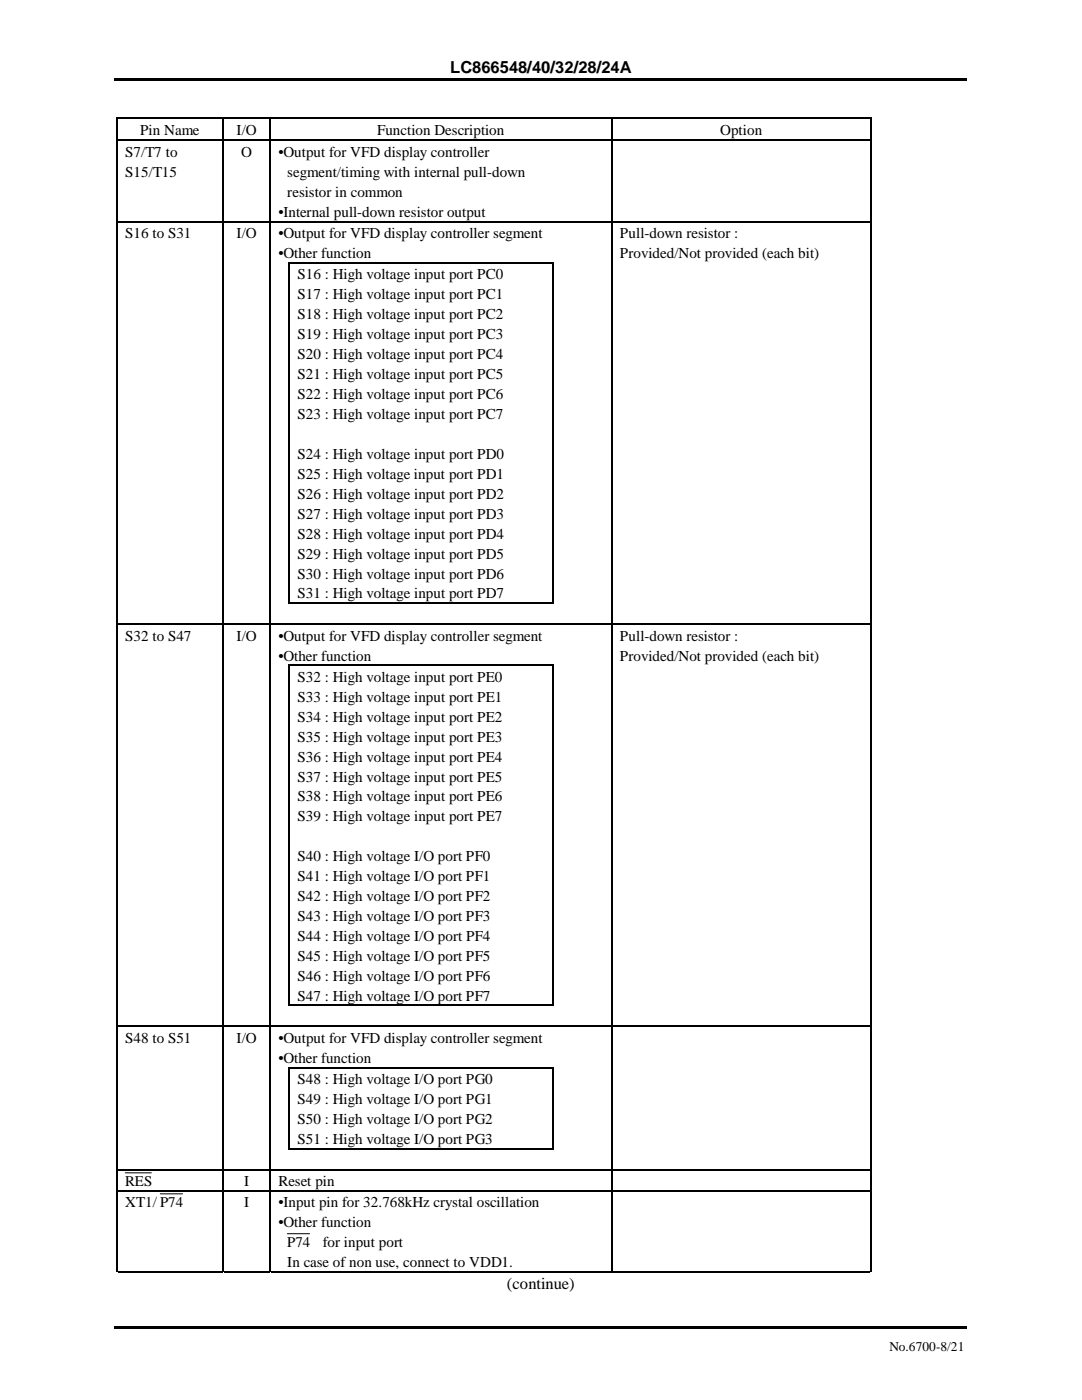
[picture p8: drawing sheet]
<svg xmlns="http://www.w3.org/2000/svg" width="216mm" height="279mm" viewBox="0 0 216 279" stroke-linecap="round" stroke-linejoin="round" font-family="sans-serif">
<defs><g id="words">
<g font-size="3.3">
<text x="89.8" y="14.6">LC866548/40/32/28/24A</text>
<text x="101.1" y="257.3">(continue)</text>
</g>
<g font-size="3">
<text x="28" y="26.9">Pin Name</text>
<text x="47.2" y="26.9">I/O</text>
<text x="75.2" y="26.9">Function Description</text>
<text x="143.7" y="26.9">Option</text>
<text x="25" y="31.4">S7/T7 to</text>
<text x="25" y="35.4">S15/T15</text>
<text x="48.1" y="31.4">O</text>
<text x="55.6" y="31.4">•Output for VFD display controller</text>
<text x="57.3" y="35.4">segment/timing with internal pull-down</text>
<text x="57.3" y="39.4">resistor in common</text>
<text x="25" y="47.6">S16 to S31</text>
<text x="47.2" y="47.6">I/O</text>
<text x="55.6" y="43.4">•Internal pull-down resistor output</text>
<text x="55.6" y="47.6">•Output for VFD display controller segment</text>
<text x="123.7" y="47.6">Pull-down resistor :</text>
<text x="55.6" y="51.5">•Other function</text>
<text x="123.7" y="51.5">Provided/Not provided (each bit)</text>
<text x="59.4" y="55.8">S16 : High voltage input port PC0</text>
<text x="59.4" y="59.7">S17 : High voltage input port PC1</text>
<text x="59.4" y="63.7">S18 : High voltage input port PC2</text>
<text x="59.4" y="67.7">S19 : High voltage input port PC3</text>
<text x="59.4" y="71.7">S20 : High voltage input port PC4</text>
<text x="59.4" y="75.7">S21 : High voltage input port PC5</text>
<text x="59.4" y="79.6">S22 : High voltage input port PC6</text>
<text x="59.4" y="83.6">S23 : High voltage input port PC7</text>
<text x="59.4" y="91.6">S24 : High voltage input port PD0</text>
<text x="59.4" y="95.6">S25 : High voltage input port PD1</text>
<text x="59.4" y="99.5">S26 : High voltage input port PD2</text>
<text x="59.4" y="103.5">S27 : High voltage input port PD3</text>
<text x="59.4" y="107.5">S28 : High voltage input port PD4</text>
<text x="59.4" y="111.5">S29 : High voltage input port PD5</text>
<text x="59.4" y="115.5">S30 : High voltage input port PD6</text>
<text x="59.4" y="119.4">S31 : High voltage input port PD7</text>
<text x="25" y="127.9">S32 to S47</text>
<text x="47.2" y="127.9">I/O</text>
<text x="55.6" y="127.9">•Output for VFD display controller segment</text>
<text x="55.6" y="131.8">•Other function</text>
<text x="123.7" y="127.9">Pull-down resistor :</text>
<text x="123.7" y="131.8">Provided/Not provided (each bit)</text>
<text x="59.4" y="136.1">S32 : High voltage input port PE0</text>
<text x="59.4" y="140.1">S33 : High voltage input port PE1</text>
<text x="59.4" y="144">S34 : High voltage input port PE2</text>
<text x="59.4" y="148">S35 : High voltage input port PE3</text>
<text x="59.4" y="152">S36 : High voltage input port PE4</text>
<text x="59.4" y="156">S37 : High voltage input port PE5</text>
<text x="59.4" y="159.9">S38 : High voltage input port PE6</text>
<text x="59.4" y="163.9">S39 : High voltage input port PE7</text>
<text x="59.4" y="171.9">S40 : High voltage I/O port PF0</text>
<text x="59.4" y="175.9">S41 : High voltage I/O port PF1</text>
<text x="59.4" y="179.8">S42 : High voltage I/O port PF2</text>
<text x="59.4" y="183.8">S43 : High voltage I/O port PF3</text>
<text x="59.4" y="187.8">S44 : High voltage I/O port PF4</text>
<text x="59.4" y="191.8">S45 : High voltage I/O port PF5</text>
<text x="59.4" y="195.8">S46 : High voltage I/O port PF6</text>
<text x="59.4" y="199.7">S47 : High voltage I/O port PF7</text>
<text x="25" y="208.2">S48 to S51</text>
<text x="47.2" y="208.2">I/O</text>
<text x="55.6" y="208.2">•Output for VFD display controller segment</text>
<text x="55.6" y="212.1">•Other function</text>
<text x="59.4" y="216.4">S48 : High voltage I/O port PG0</text>
<text x="59.4" y="220.4">S49 : High voltage I/O port PG1</text>
<text x="59.4" y="224.3">S50 : High voltage I/O port PG2</text>
<text x="59.4" y="228.3">S51 : High voltage I/O port PG3</text>
<text x="24.9" y="236.7">RES</text>
<text x="48.7" y="236.7">I</text>
<text x="55.6" y="236.7">Reset pin</text>
<text x="25" y="241">XT1/ P74</text>
<text x="48.7" y="241">I</text>
<text x="55.6" y="241">•Input pin for 32.768kHz crystal oscillation</text>
<text x="55.6" y="245">•Other function</text>
<text x="57.3" y="248.9">P74</text>
<text x="64.4" y="248.9">for input port</text>
<text x="57.3" y="252.9">In case of non use, connect to VDD1.</text>
</g>
<text font-size="2.7" x="177.5" y="269.6">No.6700-8/21</text>
</g></defs>
<g fill="#000">
<path d="M22.9 15.7h170.1v.5h-170.1zM23.2 27.7h.3v.5h-.3zM44.4 27.7h.5v.2h-.5zM44.4 28h.5v.2h-.5zM53.8 27.7h.5v.2h-.5zM53.8 28h.5v.2h-.5zM122 27.7h.4v.2h-.4zM122 28h.4v.2h-.4zM173.7 27.7h.2v.5h-.2zM23.2 52.3h.3v.3h-.3zM44.4 52.3h.2v.3h-.2zM53.8 52.3h.2v.3h-.2z"/>
<path d="M122 52.3h.2v.3h-.2zM173.7 52.3h.2v.3h-.2zM23.2 120.2h.3v.2h-.3zM23.2 132.6h.3v.3h-.3zM44.4 120.2h.2v.2h-.2zM44.4 132.6h.2v.3h-.2zM53.8 120.2h.2v.2h-.2zM53.8 132.6h.2v.3h-.2zM122 120.2h.2v.2h-.2zM122 132.6h.2v.3h-.2zM173.7 120.2h.2v.2h-.2zM173.7 132.6h.2v.3h-.2z"/>
<path d="M23.2 200.5h.3v.2h-.3zM23.2 212.9h.3v.3h-.3zM44.4 200.5h.2v.2h-.2zM44.4 212.9h.2v.3h-.2zM53.8 200.5h.2v.2h-.2zM53.8 212.9h.2v.3h-.2zM122 200.5h.2v.2h-.2zM122 212.9h.2v.3h-.2zM173.7 200.5h.2v.2h-.2zM173.7 212.9h.2v.3h-.2zM23.2 229.1h.3v.2h-.3zM44.4 229.1h.2v.2h-.2z"/>
<path d="M53.8 229.1h.2v.2h-.2zM122 229.1h.2v.2h-.2zM173.7 229.1h.2v.2h-.2zM22.9 264.6h170.1v.5h-170.1z"/>
</g>
<g fill="none" stroke="#000" stroke-width=".21">
<path d="M23.2 23.6h150.7M122.1 23.7v4M122.1 28.2v15.9M173.8 23.7v4M173.8 28.2v15.9M57.7 52.6v67.6M122.1 44.4v7.9M122.1 52.6v67.6M173.8 44.4v7.9M173.8 52.6v67.6M57.6 120.3h52.9M57.7 132.9v67.6"/>
<path d="M122.1 120.4v4M122.1 124.7v7.9M122.1 132.9v67.6M173.8 120.4v4M173.8 124.7v7.9M173.8 132.9v67.6M57.6 200.6h52.9M57.7 213.2v15.9M122.1 200.7v4M122.1 205v7.9M122.1 213.2v15.9M173.8 200.7v4"/>
<path d="M173.8 205v7.9M173.8 213.2v15.9M57.6 229.2h52.9M122.1 229.3v4M122.1 233.6v3.9M122.1 237.8v16.1M173.8 229.3v4M173.8 233.6v3.9M173.8 237.8v16.1M23.5 253.8h20.9M44.6 253.8h9.2M54 253.8h68"/>
<path d="M122.2 253.8h51.5"/>
</g>
<g fill="none" stroke="#000" stroke-width=".25">
<path d="M23.3 23.7v4M23.3 28.2v15.9M44.5 23.7v4M44.5 28.2v15.9M53.9 23.7v4M53.9 28.2v15.9M23.2 44.2h150.7M23.3 44.4v7.9M23.3 52.6v67.6M44.5 44.4v7.9M44.5 52.6v67.6M53.9 44.4v7.9"/>
<path d="M53.9 52.6v67.6M57.6 52.5h52.9M110.4 52.6v67.6M23.2 124.5h150.7M23.3 120.4v4M23.3 124.7v7.9M23.3 132.9v67.6M44.5 120.4v4M44.5 124.7v7.9M44.5 132.9v67.6M53.9 120.4v4M53.9 124.7v7.9"/>
<path d="M53.9 132.9v67.6M57.6 132.8h52.9M110.4 132.9v67.6M23.2 204.9h150.7M23.3 200.7v4M23.3 205v7.9M23.3 213.2v15.9M44.5 200.7v4M44.5 205v7.9M44.5 213.2v15.9M53.9 200.7v4M53.9 205v7.9"/>
<path d="M53.9 213.2v15.9M57.6 213.1h52.9M110.4 213.2v15.9M23.2 233.4h150.7M23.2 237.7h150.7M23.3 229.3v4M23.3 233.6v3.9M23.3 237.8v16.1M44.5 229.3v4M44.5 233.6v3.9M44.5 237.8v16.1M53.9 229.3v4"/>
<path d="M53.9 233.6v3.9M53.9 237.8v16.1"/>
</g>
<path d="M23.5 27.8h20.9M23.5 28.1h20.9M44.9 27.8h8.9M44.9 28.1h8.9M54.3 27.8h67.7M54.3 28.1h67.7M122.4 27.8h51.3M122.4 28.1h51.3M25 234.1h5.2M32 238.3h4.4M57.3 246.2h4.5" fill="none" stroke="#000" stroke-width=".2"/>
<use href="#words"/>
</svg>
